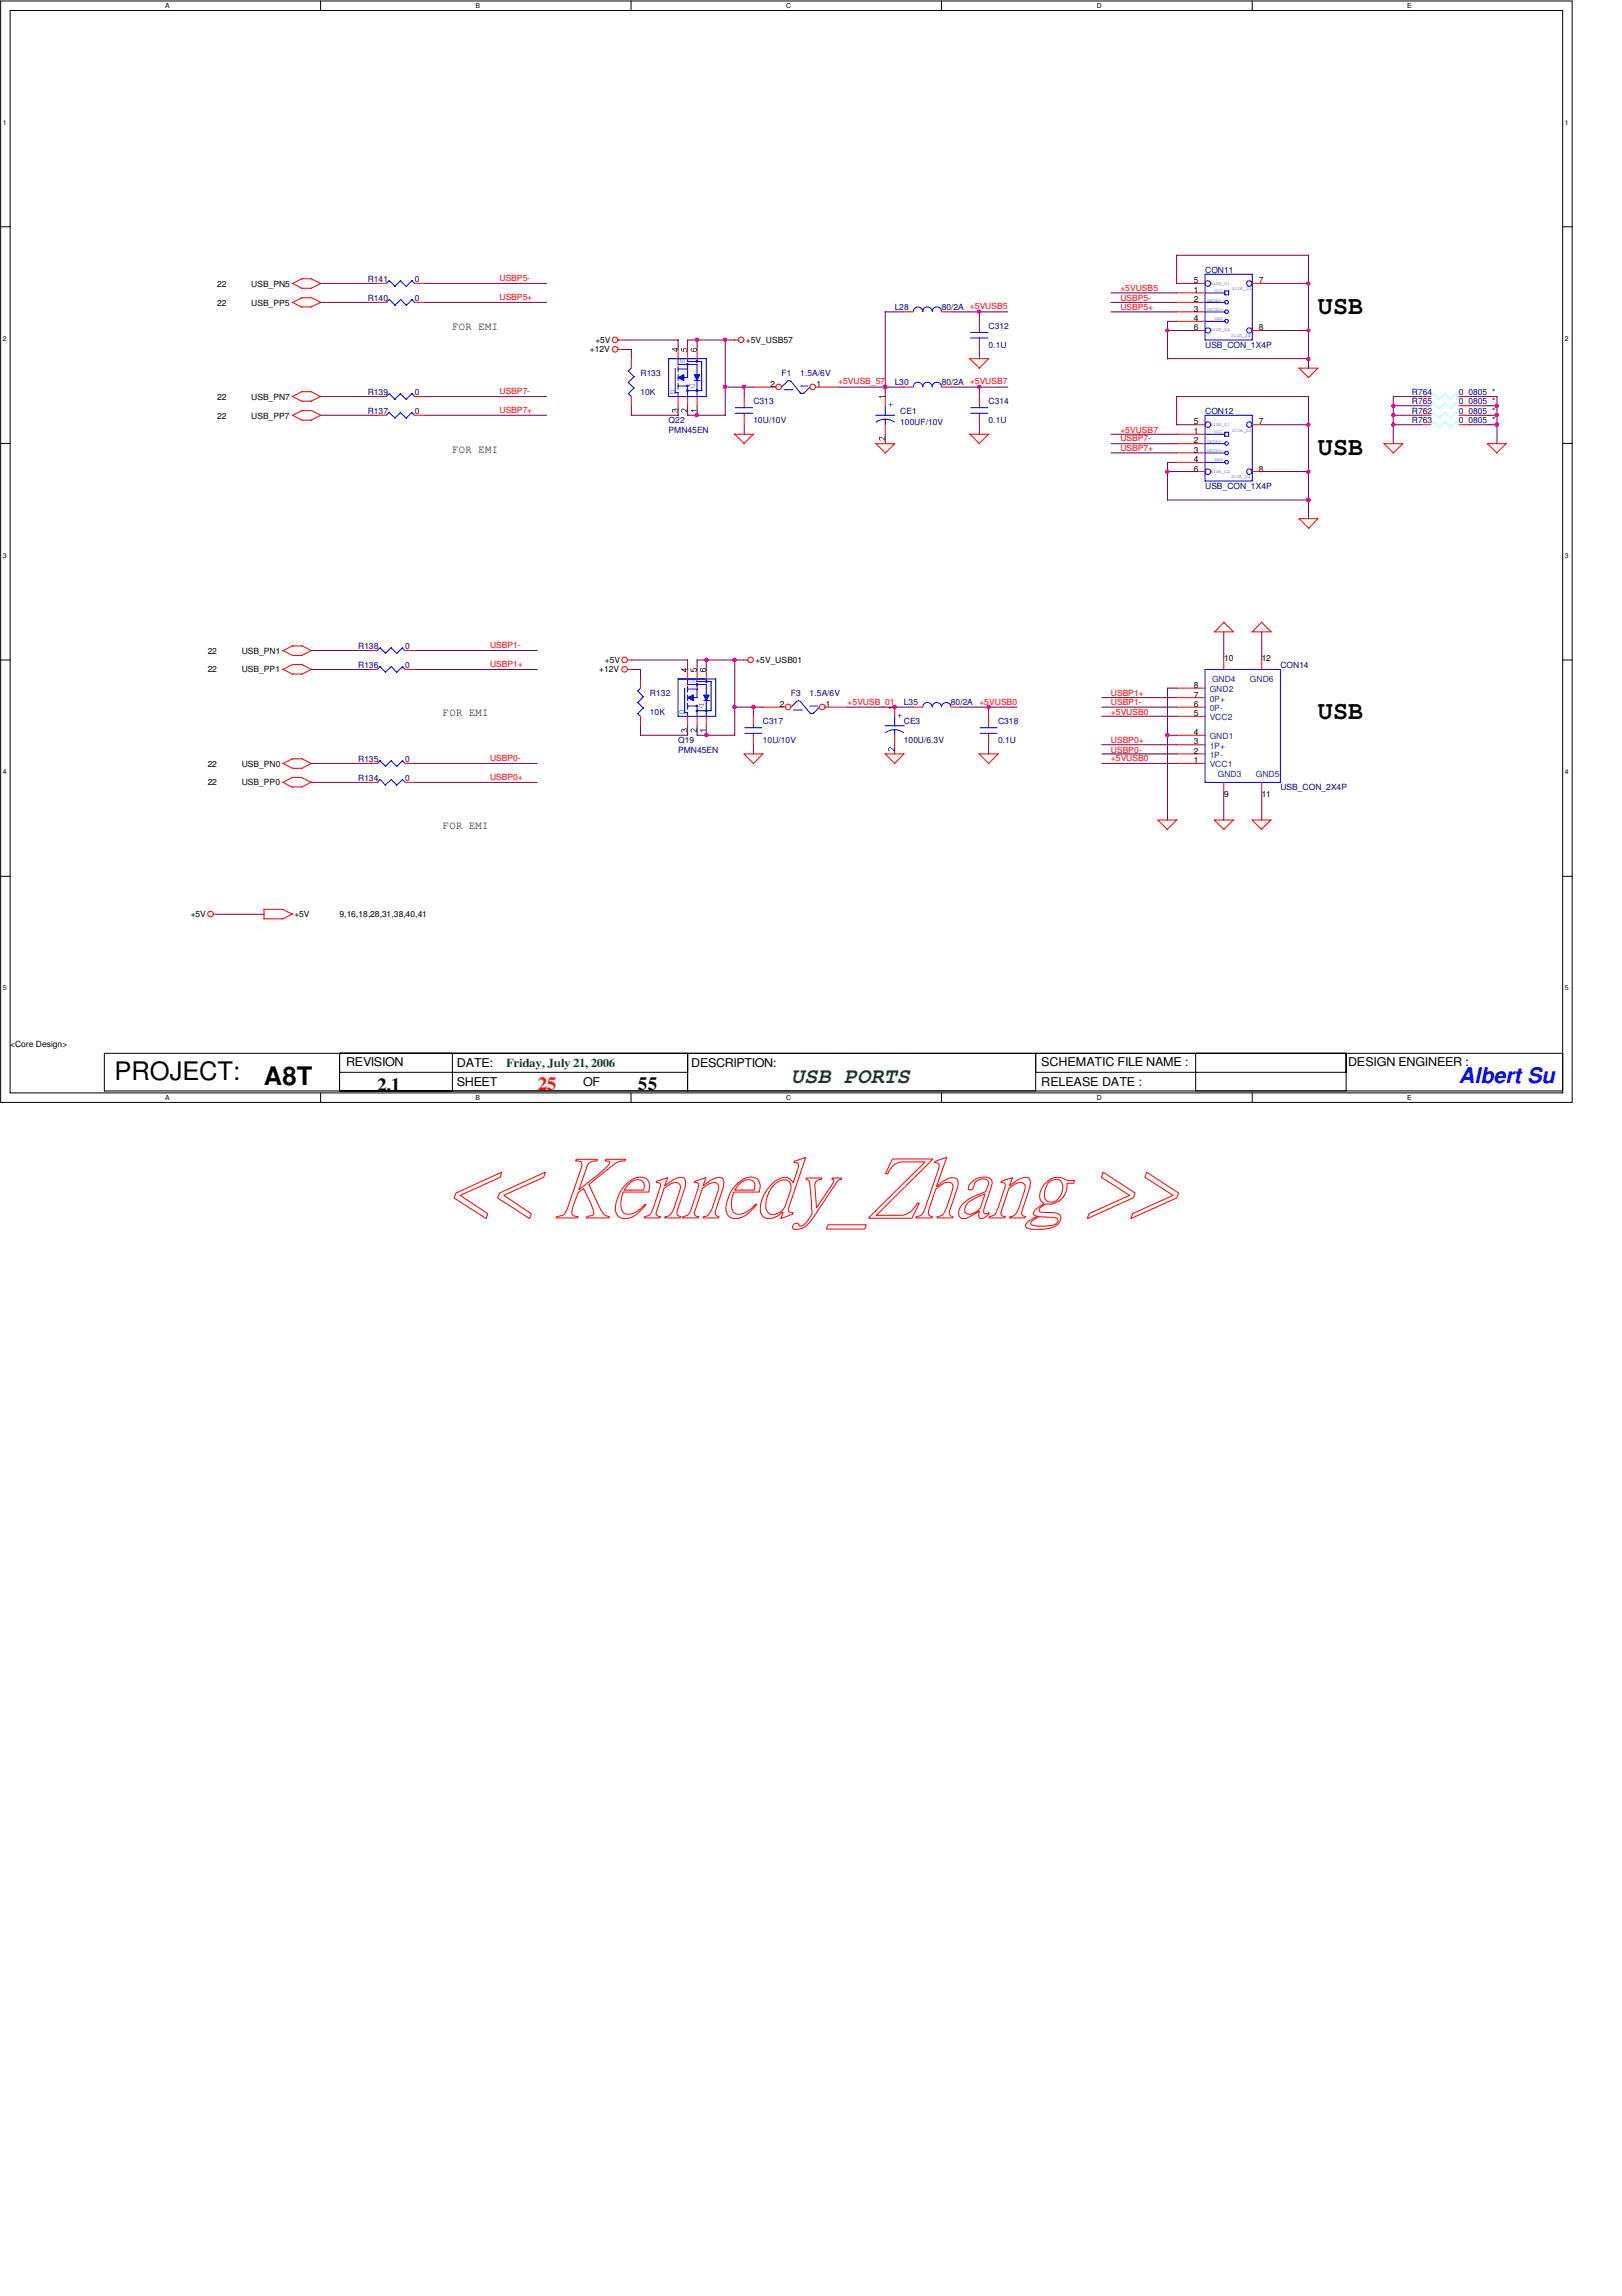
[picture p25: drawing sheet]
<svg xmlns="http://www.w3.org/2000/svg" width="210mm" height="297mm" viewBox="0 0 210 297" stroke-linecap="round" stroke-linejoin="round" font-family="sans-serif">
<defs><g id="words">
<g font-size="3.3">
<text x="170.6" y="40.6">USB</text>
<text x="170.6" y="58.9">USB</text>
<text x="170.6" y="93">USB</text>
<text x="14.8" y="139.7">PROJECT:</text>
<text x="34.2" y="140.3">A8T</text>
</g>
<text font-size="2.8" fill="#008000" x="102.4" y="140.1">USB PORTS</text>
<text font-size="2.8" fill="#00f" x="188.8" y="140.1">Albert Su</text>
<g font-size="2.4">
<text x="48.8" y="141.2">2.1</text>
<text x="82.5" y="141.1">55</text>
</g>
<text font-size="2.4" fill="#f00" x="69.6" y="141.1">25</text>
<g font-size="1.6">
<text x="44.8" y="138">REVISION</text>
<text x="134.7" y="138">SCHEMATIC FILE NAME :</text>
<text x="174.5" y="138">DESIGN ENGINEER :</text>
<text x="59.1" y="140.5">SHEET</text>
<text x="59.1" y="138">DATE:</text>
<text x="75.5" y="140.5">OF</text>
<text x="89.5" y="138">DESCRIPTION:</text>
<text x="134.7" y="140.5">RELEASE DATE :</text>
</g>
<text font-size="1.6" fill="#008000" x="65.5" y="138">Friday, July 21, 2006</text>
<g font-size="1.4">
<text x="58.5" y="42.7">FOR EMI</text>
<text x="58.5" y="58.5">FOR EMI</text>
<text x="57.3" y="92.6">FOR EMI</text>
<text x="57.3" y="107.3">FOR EMI</text>
</g>
<g font-size="1.1" fill="#000080">
<text x="156" y="35.3">CON11</text>
<text x="47.6" y="36.5">R141</text>
<text x="47.6" y="38.9">R140</text>
<text x="53.7" y="36.5">0</text>
<text x="53.7" y="38.9">0</text>
<text x="115.8" y="40.1">L28</text>
<text x="121.9" y="40.1">80/2A</text>
<text x="127.9" y="42.6">C312</text>
<text x="127.9" y="45">0.1U</text>
<text x="156" y="45">USB_CON_1X4P</text>
<text x="47.6" y="51.1">R139</text>
<text x="47.6" y="53.5">R137</text>
<text x="53.7" y="51.1">0</text>
<text x="53.7" y="53.5">0</text>
<text x="82.9" y="48.6">R133</text>
<text x="82.9" y="51.1">10K</text>
<text x="97.5" y="52.3">C313</text>
<text x="101.1" y="48.6">F1</text>
<text x="103.5" y="48.6">1.5A/6V</text>
<text x="115.8" y="49.9">L30</text>
<text x="116.5" y="53.5">CE1</text>
<text x="121.9" y="49.9">80/2A</text>
<text x="127.9" y="52.3">C314</text>
<text x="156" y="53.5">CON12</text>
<text x="182.7" y="53.5">R762</text>
<text x="182.7" y="51.1">R764</text>
<text x="182.7" y="52.3">R765</text>
<text x="188.8" y="53.5">0_0805_*</text>
<text x="188.8" y="51.1">0_0805_*</text>
<text x="188.8" y="52.3">0_0805_*</text>
<text x="86.5" y="54.7">Q22</text>
<text x="86.5" y="56">PMN45EN</text>
<text x="97.5" y="54.7">10U/10V</text>
<text x="116.5" y="55">100UF/10V</text>
<text x="127.9" y="54.7">0.1U</text>
<text x="182.7" y="54.7">R763</text>
<text x="188.8" y="54.7">0_0805_*</text>
<text x="156" y="63.2">USB_CON_1X4P</text>
<text x="46.4" y="83.9">R138</text>
<text x="52.5" y="83.9">0</text>
<text x="46.4" y="86.4">R136</text>
<text x="52.5" y="86.4">0</text>
<text x="165.7" y="86.4">CON14</text>
<text x="84.1" y="90">R132</text>
<text x="84.1" y="92.5">10K</text>
<text x="98.7" y="93.7">C317</text>
<text x="102.4" y="90">F3</text>
<text x="104.8" y="90">1.5A/6V</text>
<text x="117" y="91.3">L35</text>
<text x="117" y="93.7">CE3</text>
<text x="123.1" y="91.3">80/2A</text>
<text x="129.2" y="93.7">C318</text>
<text x="46.4" y="98.6">R135</text>
<text x="46.4" y="101">R134</text>
<text x="52.5" y="98.6">0</text>
<text x="52.5" y="101">0</text>
<text x="87.8" y="96.1">Q19</text>
<text x="87.8" y="97.4">PMN45EN</text>
<text x="98.7" y="96.1">10U/10V</text>
<text x="117" y="96.1">100U/6.3V</text>
<text x="129.2" y="96.1">0.1U</text>
<text x="165.7" y="102.2">USB_CON_2X4P</text>
</g>
<g font-size="1.1">
<text x="28.1" y="37.1">22</text>
<text x="28.1" y="39.5">22</text>
<text x="32.5" y="37.1">USB_PN5</text>
<text x="32.5" y="39.5">USB_PP5</text>
<text x="154.5" y="37.9">1</text>
<text x="154.5" y="39.1">2</text>
<text x="154.5" y="40.3">3</text>
<text x="154.5" y="41.5">4</text>
<text x="154.5" y="36.7">5</text>
<text x="162.9" y="36.7">7</text>
<text x="76.3" y="45.6">+12V</text>
<text x="77" y="44.4">+5V</text>
<text x="96.5" y="44.4">+5V_USB57</text>
<text x="154.5" y="42.8">6</text>
<text x="162.9" y="42.8">8</text>
<text x="28.1" y="51.7">22</text>
<text x="32.5" y="51.7">USB_PN7</text>
<text x="99.7" y="50">2</text>
<text x="105.7" y="50">1</text>
<text x="28.1" y="54.1">22</text>
<text x="32.5" y="54.1">USB_PP7</text>
<text x="154.5" y="56.1">1</text>
<text x="154.5" y="57.4">2</text>
<text x="154.5" y="58.6">3</text>
<text x="154.5" y="59.8">4</text>
<text x="154.5" y="54.9">5</text>
<text x="162.9" y="54.9">7</text>
<text x="154.5" y="61">6</text>
<text x="162.9" y="61">8</text>
<text x="26.9" y="84.6">22</text>
<text x="26.9" y="87">22</text>
<text x="31.3" y="84.6">USB_PN1</text>
<text x="31.3" y="87">USB_PP1</text>
<text x="77.6" y="87">+12V</text>
<text x="78.3" y="85.8">+5V</text>
<text x="97.7" y="85.8">+5V_USB01</text>
<text x="154.5" y="89">8</text>
<text x="158.4" y="85.5">10</text>
<text x="163.3" y="85.5">12</text>
<text x="100.9" y="91.4">2</text>
<text x="106.9" y="91.4">1</text>
<text x="154.5" y="95.1">4</text>
<text x="154.5" y="92.7">5</text>
<text x="154.5" y="91.4">6</text>
<text x="154.5" y="90.3">7</text>
<text x="26.9" y="101.6">22</text>
<text x="26.9" y="99.2">22</text>
<text x="31.3" y="101.6">USB_PP0</text>
<text x="31.3" y="99.2">USB_PN0</text>
<text x="154.5" y="98.8">1</text>
<text x="154.5" y="97.5">2</text>
<text x="154.5" y="96.3">3</text>
<text x="158.4" y="103.1">9</text>
<text x="163.3" y="103.1">11</text>
<text x="24.7" y="118.7">+5V</text>
<text x="38.1" y="118.7">+5V</text>
<text x="43.9" y="118.7">9,16,18,28,31,38,40,41</text>
<text x="1.3" y="135.5">&lt;Core Design&gt;</text>
</g>
<g font-size="1.1" fill="#f00">
<text x="64.6" y="36.4">USBP5-</text>
<text x="64.6" y="38.8">USBP5+</text>
<text x="125.5" y="40">+5VUSB5</text>
<text x="145" y="38.9">USBP5-</text>
<text x="145" y="40.1">USBP5+</text>
<text x="145" y="37.7">+5VUSB5</text>
<text x="64.6" y="51">USBP7-</text>
<text x="64.6" y="53.4">USBP7+</text>
<text x="108.5" y="49.7">+5VUSB_57</text>
<text x="125.5" y="49.7">+5VUSB7</text>
<text x="145" y="58.3">USBP7+</text>
<text x="145" y="56">+5VUSB7</text>
<text x="145" y="57.1">USBP7-</text>
<text x="63.4" y="83.8">USBP1-</text>
<text x="63.4" y="86.3">USBP1+</text>
<text x="109.7" y="91.1">+5VUSB_01</text>
<text x="126.7" y="91.3">+5VUSB0</text>
<text x="143.8" y="90">USBP1+</text>
<text x="143.8" y="91.3">USBP1-</text>
<text x="143.8" y="92.5">+5VUSB0</text>
<text x="63.4" y="98.5">USBP0-</text>
<text x="63.4" y="100.9">USBP0+</text>
<text x="143.8" y="96.1">USBP0+</text>
<text x="143.8" y="97.4">USBP0-</text>
<text x="143.8" y="98.5">+5VUSB0</text>
</g>
<g font-size="1.1" fill="#00f">
<text x="114.9" y="52.7">+</text>
<text x="116.1" y="92.8">+</text>
</g>
<g font-size="1.1" fill="#004080">
<text x="156.5" y="89.5">GND2</text>
<text x="156.8" y="88.2">GND4</text>
<text x="161.8" y="88.2">GND6</text>
<text x="156.5" y="95.6">GND1</text>
<text x="156.5" y="93.2">VCC2</text>
<text x="156.5" y="92">0P-</text>
<text x="156.5" y="90.8">0P+</text>
<text x="156.5" y="99.3">VCC1</text>
<text x="156.5" y="98">1P-</text>
<text x="156.5" y="96.9">1P+</text>
<text x="157.6" y="100.6">GND3</text>
<text x="162.5" y="100.6">GND5</text>
</g>
<g font-size=".9">
<text x="21.4" y="1">A</text>
<text x="61.6" y="1">B</text>
<text x="101.7" y="1">C</text>
<text x="141.9" y="1">D</text>
<text x="182.1" y="1">E</text>
<text x=".4" y="16.1">1</text>
<text x="202.5" y="16.1">1</text>
<text x=".4" y="44.1">2</text>
<text x="202.5" y="44.1">2</text>
<text x=".4" y="72.1">3</text>
<text x="202.5" y="72.1">3</text>
<text x=".4" y="100.1">4</text>
<text x="202.5" y="100.1">4</text>
<text x=".4" y="128.1">5</text>
<text x="202.5" y="128.1">5</text>
<text x="21.4" y="142.3">A</text>
<text x="61.6" y="142.3">B</text>
<text x="101.7" y="142.3">C</text>
<text x="141.9" y="142.3">D</text>
<text x="182.1" y="142.3">E</text>
</g>
<g font-size=".6" fill="#00f">
<text x="156.2" y="39">DATA0-</text>
<text x="156.2" y="40.2">DATA0+</text>
<text x="156.7" y="36.8">SIDE_G1</text>
<text x="157.2" y="37.8">VCC</text>
<text x="157.2" y="41.4">GND</text>
<text x="159.5" y="37.5">SIDE_G3</text>
<text x="156.7" y="42.9">SIDE_G2</text>
<text x="159.3" y="43.6">SIDE_G4</text>
<text x="156.2" y="57.3">DATA0-</text>
<text x="156.2" y="58.5">DATA0+</text>
<text x="156.7" y="55.1">SIDE_G1</text>
<text x="157.2" y="56">VCC</text>
<text x="157.2" y="59.7">GND</text>
<text x="159.5" y="55.8">SIDE_G3</text>
<text x="156.7" y="61.2">SIDE_G2</text>
<text x="159.3" y="61.9">SIDE_G4</text>
</g>
</g></defs>
<path d="M.1 .1h203.4v142.5h-203.4zM1.3 1.4h200.9v140h-200.9z" fill="none" stroke="#000" stroke-width=".13"/>
<g fill="#fff">
<path d="M21.4 .3h.6v.9h-.6z"/>
<path d="M21.4 141.5h.6v1h-.6z"/>
</g>
<path d="M41.5 .1v1.3M41.5 141.4v1.2" fill="none" stroke="#000" stroke-width=".13"/>
<g fill="#fff">
<path d="M61.6 .3h.5v.9h-.5z"/>
<path d="M61.6 141.5h.5v1h-.5z"/>
</g>
<path d="M81.7 .1v1.3M81.7 141.4v1.2" fill="none" stroke="#000" stroke-width=".13"/>
<g fill="#fff">
<path d="M101.7 .3h.7v.9h-.7z"/>
<path d="M101.7 141.5h.7v1h-.7z"/>
</g>
<path d="M121.8 .1v1.3M121.8 141.4v1.2" fill="none" stroke="#000" stroke-width=".13"/>
<g fill="#fff">
<path d="M141.9 .3h.7v.9h-.7z"/>
<path d="M141.9 141.5h.7v1h-.7z"/>
</g>
<path d="M162.1 .1v1.3M162.1 141.4v1.2" fill="none" stroke="#000" stroke-width=".13"/>
<g fill="#fff">
<path d="M182.1 .3h.6v.9h-.6z"/>
<path d="M182.1 141.5h.6v1h-.6z"/>
<path d="M.4 15.3h.5v1h-.5z"/>
<path d="M202.5 15.3h.5v1h-.5z"/>
<path d="M.4 43.3h.5v1h-.5z"/>
<path d="M202.5 43.3h.5v1h-.5z"/>
</g>
<path d="M.1 29.3h1.2M202.2 29.3h1.3" fill="none" stroke="#000" stroke-width=".13"/>
<g fill="#fff">
<path d="M.4 71.3h.5v1h-.5z"/>
<path d="M202.5 71.3h.5v1h-.5z"/>
</g>
<path d="M.1 57.4h1.2M202.2 57.4h1.3" fill="none" stroke="#000" stroke-width=".13"/>
<g fill="#fff">
<path d="M.4 99.4h.5v.9h-.5z"/>
<path d="M202.5 99.4h.5v.9h-.5z"/>
</g>
<path d="M.1 85.4h1.2M202.2 85.4h1.3" fill="none" stroke="#000" stroke-width=".13"/>
<g fill="#fff">
<path d="M.4 127.3h.5v1.1h-.5z"/>
<path d="M202.5 127.3h.5v1.1h-.5z"/>
</g>
<path d="M.1 113.4h1.2M202.2 113.4h1.3M13.5 136.3h188.7v4.8h-188.7zM43.9 136.3v4.8M43.9 138.7h45.1M58.5 136.3v4.8M89 136.3v4.8M134 138.7h40.2M134 136.3v4.8M154.7 136.3v4.8M174.2 136.3v4.8" fill="none" stroke="#000" stroke-width=".13"/>
<g fill="none" stroke="#f00" stroke-width=".13">
<path d="M80 45.2h.5M80 44h.5M81.7 46.4v1.2M81.7 51.3v1.2M95 44h.5M95 56.1l1.3 1.3M95.1 56.2h2.4M96.3 51.3v1.2M96.3 53.7v1.2M97.5 56.2l-1.2 1.2M97.5 50.1h2.9M105.5 50.1h3"/>
<path d="M113.3 57.4h2.5l-1.2 1.2M113.3 57.4l1.3 1.2M117 40.3h1.2M121.8 40.3h1.3M125.5 56.1l1.2 1.3M125.5 46.4l1.2 1.2M125.5 56.2h2.5M125.5 46.4h2.5M126.7 41.6v1.2M126.7 44v1.2M126.7 51.3v1.2M126.7 53.7v1.2"/>
<path d="M127.9 56.2l-1.2 1.2M127.9 46.4l-1.2 1.3M168.1 47.6h2.5l-1.3 1.3zM179.1 57.4l1.2 1.2M179.1 57.4h2.5M181.5 57.4l-1.2 1.2M183.9 53.7h1.3M183.9 54.9h1.3M188.8 53.7h1.2M188.8 54.9h1.2M192.4 57.4l1.3 1.2M192.5 57.4h2.4"/>
<path d="M194.9 57.4l-1.2 1.2M169.3 68.3l-1.2-1.2h2.5l-1.3 1.3M47.6 98.8h1.2M52.5 98.8h1.2M81.2 86.6h.5M81.2 85.4h.5M96.3 97.5l1.2 1.3M96.3 85.4h.5M96.3 97.5h2.5M98.7 97.5l-1.2 1.3M98.7 91.5h2.9M106.8 91.5h2.9"/>
<path d="M117 97.5l-1.3 1.3M117 97.5h-2.4l1.2 1.3M126.7 97.5l1.2 1.3M126.7 97.5h2.5M129.2 97.5l-1.3 1.3M157.1 81.7h2.5M158.4 80.5l1.2 1.2M158.4 80.5l-1.2 1.2M162 81.7h2.5M163.3 80.5l-1.2 1.2M163.3 80.5l1.2 1.2M27.6 118.3h.5"/>
<path d="M149.8 106.1l1.3 1.2M149.9 106.1h2.4M152.3 106.1l-1.3 1.2M157.1 106.1l1.3 1.2 1.2-1.2M157.2 106.1h2.4M162 106.1l1.3 1.2M162.1 106.1h2.4M164.5 106.1l-1.3 1.2"/>
<circle cx="79.6" cy="45.2" r=".37"/>
<circle cx="79.6" cy="44" r=".37"/>
<circle cx="95.9" cy="44" r=".36"/>
<circle cx="100.8" cy="50.1" r=".37"/>
<circle cx="105.2" cy="50.1" r=".37"/>
<circle cx="80.8" cy="86.6" r=".37"/>
<circle cx="80.8" cy="85.4" r=".37"/>
<circle cx="97.1" cy="85.4" r=".36"/>
<circle cx="102" cy="91.5" r=".37"/>
<circle cx="106.4" cy="91.5" r=".37"/>
<circle cx="27.2" cy="118.3" r=".36"/>
</g>
<g fill="none" stroke="#00f" stroke-width=".13">
<path d="M81.3 50.9l.4 .4M81.3 49.4l.7 .8M81.3 48l.7 .7M81.7 47.6l-.4 .4M82.1 50.2l-.8 .7M82.1 48.7l-.8 .7M95.2 52.7h2.2M95.2 53.5h2.2M96.3 52.5v.2M96.3 53.5v.2M101.5 50.4h1.1M102.3 49.3h-.3l-.9 .8"/>
<path d="M102.4 49.3l1.2 1.5M103.5 50.8l.3 .1 .3-.1M103.5 50h1.1M104.8 50.1l-.7 .7M118.2 40.3a.61 .61 0 0 1 .6-.6 .61 .61 0 0 1 .6 .6 .61 .61 0 0 1 .6-.6 .61 .61 0 0 1 .6 .6 .59 .59 0 0 1 .6-.6 .59 .59 0 0 1 .6 .6M125.6 52.7h2.2M125.6 53.5h2.2M125.6 43h2.2M125.6 43.7h2.2M126.7 42.8v.2M126.7 43.7v.3M126.7 52.5v.2"/>
<path d="M126.7 53.5v.2M49.2 98.4l-.4 .4M49.2 98.4l.7 .7M50.6 98.4l-.7 .7M52.1 98.4l.4 .4M52.1 98.4l-.7 .7-.8-.7M102.7 91.9h1.1M103.1 90.8l-.7 .7M103.1 90.8a.24 .24 0 0 1 .4 0M103.6 90.8l1.2 1.4M104.8 92.2a.32 .32 0 0 0 .5 0M104.8 91.4h1"/>
<path d="M106 91.5l-.7 .7"/>
</g>
<path d="M185.5 53.3l-.3 .4M187 54.6l.7 .7 .8-.7 .3 .3M187 53.3l-.7 .8-.8-.7M187 54.6l-.7 .7-.8-.7-.3 .3M188.5 53.3l-.8 .8-.7-.7M188.5 53.4l.3 .4" fill="none" stroke="#80ffff" stroke-width=".13"/>
<path d="M89.2 87.9l.2 .1a.17 .17 0 0 0-.1 .2 .17 .17 0 0 0 .2 .1v-.1a.19 .19 0 0 1 .3-.2 .19 .19 0 0 1 0 .3h-.1a.15 .15 0 0 0 .2-.2 .15 .15 0 0 0-.3 0 .18 .18 0 0 1-.1 .2 .18 .18 0 0 1-.2 0l-.1-.2 .1-.1z" fill="#00f"/>
<path d="M89 88.8v.7M89 90.3h1.2M90.2 88.6h1.2M90.2 91.4v1.3" fill="none" stroke="#00f" stroke-width=".13"/>
<path d="M89 90.3l.7-.4v.7z" fill="#00f"/>
<path d="M89 90.3l.7-.4v.7zM91.1 90.6h.7" fill="none" stroke="#00f" stroke-width=".13"/>
<path d="M90.5 91v.3a.33 .33 0 0 0 .3 .2 .33 .33 0 0 0 .3-.2v-.3v.1h-.6zM90.5 91.1h.6v.3l-.2 .1a.25 .25 0 0 1-.4-.2z" fill="#00f"/>
<path d="M87.8 87.8h3.6M88.6 89v3.2M89 89.9v.7M89 91v.7M89 91.4h1.2M90.2 88.5v.7M91.4 88.5v3.4" fill="none" stroke="#00f" stroke-width=".13"/>
<path d="M88 91.9h.1a.29 .29 0 0 1 .4 .1 .29 .29 0 0 1 0 .3h-.2h.1a.21 .21 0 0 0 .1-.3 .21 .21 0 0 0-.3-.1 .24 .24 0 0 0-.2 .2 .24 .24 0 0 0 0 .2h.1l.1-.1v.3l-.1-.1a.25 .25 0 0 1-.2-.4z" fill="#00f"/>
<path d="M89.7 89.9v.7M90.2 91.9h1.2" fill="none" stroke="#00f" stroke-width=".13"/>
<path d="M91.1 89.9h.7l-.4 .7z" fill="#00f"/>
<path d="M89 89.2h1.2v1.1M91.1 89.9h.7l-.4 .7z" fill="none" stroke="#00f" stroke-width=".13"/>
<path d="M90.1 91.9h.2v.1h-.2z" fill-rule="evenodd" fill="#00f"/>
<path d="M90.1 91.9h.2v.1h-.2z" fill="none" stroke="#00f" stroke-width=".13"/>
<path d="M90.1 88.5h.2v.1h-.2z" fill-rule="evenodd" fill="#00f"/>
<path d="M87.8 87.8h4.8v4.9h-4.8zM88.9 88.6h1.3M89 87.8v.8M90.1 88.5h.2v.1h-.2z" fill="none" stroke="#00f" stroke-width=".13"/>
<path d="M90.1 91.3h.2v.1h-.2z" fill-rule="evenodd" fill="#00f"/>
<path d="M88.6 92.2h.4v.5M90.1 91.3h.2v.1h-.2zM90.2 88.2h1.8v3.7h-.6v.8M90.2 87.8v.4M91.4 87.8v.4" fill="none" stroke="#00f" stroke-width=".13"/>
<path d="M91.3 88.1l.2 .1-.1 .1z" fill-rule="evenodd" fill="#00f"/>
<path d="M91.3 88.1l.2 .1-.1 .1z" fill="none" stroke="#00f" stroke-width=".13"/>
<path d="M91.3 91.9h.2v.1h-.2z" fill-rule="evenodd" fill="#00f"/>
<g fill="none" stroke="#00f" stroke-width=".13">
<path d="M50 39.1l.4-.4 .7 .8M50.4 36.3l-.4 .4M50.4 36.3l.7 .8M51.8 36.3l.8 .8M51.8 38.7l.8 .8 .7-.8M51.9 36.3l-.8 .7M51.9 38.7l-.8 .8M53.3 36.3l.4 .4M53.3 38.7l.4 .5M53.3 36.3l-.7 .7M156 37.9h2.5M156 39.1h2.5"/>
<path d="M156 35.5h6.1v8.5h-6.1zM158.5 37.6h.5v.5h-.5zM158.5 39l.2-.1h.2v.4h-.3zM50.4 50.9l-.4 .4M50.4 50.9l.7 .8M50.4 53.3l-.4 .4M50.4 53.4l.7 .7M51.8 50.9l.8 .8M51.9 50.9l-.8 .7M51.9 53.3l-.8 .8M53.3 50.9l.4 .4M53.3 53.4l.4 .4"/>
<path d="M53.3 50.9l-.7 .7M53.3 53.3l-.7 .8-.8-.7M113.3 53.7h2.5M114.6 54.2a1.98 1.98 0 0 1 1.1 .4M114.6 54.2a1.98 1.98 0 0 0-1.2 .4M114.6 52.5v1.3M114.6 54.2v.7M118.2 50a.61 .61 0 0 1 .6-.6 .61 .61 0 0 1 .6 .6 .61 .61 0 0 1 .6-.6 .61 .61 0 0 1 .6 .6 .59 .59 0 0 1 .6-.6 .59 .59 0 0 1 .6 .6M156 40.3h2.5M156 41.6h2.5M158.5 40.2l.2-.1 .2 .1v.3h-.3zM158.6 41.4h.3v.3h-.3l-.1-.2z"/>
<path d="M48.8 86.6l.4-.4 .7 .8M49.2 83.8l-.4 .4M49.2 83.8l.7 .7M49.9 87l.7-.8 .8 .8M50.6 83.8l-.7 .7M52.1 83.8l.4 .4M52.1 86.2l.4 .4M52.1 83.8l-.7 .7-.8-.7M52.1 86.2l-.7 .8M82.5 92.3l.4 .4M82.5 90.8l.7 .8M82.5 89.4l.7 .7"/>
<path d="M82.9 89l-.4 .4M83.3 91.6l-.8 .7M83.3 90.1l-.8 .8M91.3 91.9h.2v.1h-.2zM96.4 94.1h2.2M96.4 94.9h2.2M97.5 93.9v.2M97.5 94.9v.2M114.6 93.9h2.4M114.6 94.8a1.97 1.97 0 0 1 2.3 0M115.8 92.7v1.2M115.8 94.4v.7"/>
<path d="M119.4 91.4a.62 .62 0 0 1 .6-.5 .62 .62 0 0 1 .6 .5 .59 .59 0 0 1 .6-.5 .59 .59 0 0 1 .6 .5 .62 .62 0 0 1 .6-.5 .62 .62 0 0 1 .7 .5M156 86.6h9.7v14.6h-9.7zM48.8 101.2l.4-.4 .7 .8M49.9 101.6l.7-.8 .8 .8M52.1 100.8l.4 .4M52.1 100.8l-.7 .8"/>
<circle cx="156.3" cy="36.7" r=".37"/>
<circle cx="161.7" cy="36.7" r=".35"/>
<circle cx="156.3" cy="42.8" r=".36"/>
<circle cx="161.7" cy="42.8" r=".34"/>
</g>
<g fill="none" stroke="#f00" stroke-width=".13">
<path d="M48.8 36.7h1.2M48.8 39.1h1.2M53.7 36.7h1.2M53.7 39.1h1.2M152.3 37.9h3.7M152.3 39.1h3.7M154.7 36.7h1.3M162.1 36.7h1.2M48.8 51.3h1.2M48.8 53.7h1.2M53.7 51.3h1.2M53.7 53.7h1.2"/>
<path d="M114.6 51.3v1.2M114.6 54.9v1.3M117 50.1h1.2M121.8 50.1h1.3M152.3 40.3h3.7M152.3 41.6h3.7M154.7 42.8h1.3M162.1 42.8h1.2M183.9 51.3h1.3M188.8 51.3h1.2M47.6 84.2h1.2M47.6 86.6h1.2"/>
<path d="M52.5 84.2h1.2M52.5 86.6h1.2M82.9 87.8v1.2M82.9 92.7v1.2M89 86.6v1.2M89 92.7v1.2M90.2 86.6v1.2M90.2 92.7v1.2M91.4 86.6v1.2M91.4 92.7v1.2M97.5 92.7v1.2M97.5 95.1v1.3"/>
<path d="M115.8 91.5v1.2M115.8 95.1v1.3M118.2 91.5h1.2M123.1 91.5h1.2M152.3 91.5h3.7M152.3 98.8h3.7M152.3 97.5h3.7M152.3 96.4h3.7M152.3 95.1h3.7M152.3 92.7h3.7M152.3 90.3h3.7M152.3 89h3.7"/>
<path d="M158.4 85.4v1.2M163.3 85.4v1.2M47.6 101.2h1.2M52.5 101.2h1.2M158.4 101.2v1.2M163.3 101.2v1.2"/>
</g>
<g fill="#000">
<path d="M113.7 51.3h.9v.1h-.7l.1 .1h-.1zM113.8 56.6a.68 .68 0 0 1 .7 .3v-.4h.1v.5l-.2-.1a.39 .39 0 0 0-.6-.2v.2l.2 .1-.2-.2zM88.2 94.4l.1-.1 .2 .1a.22 .22 0 0 1 .3-.2 .22 .22 0 0 1 .1 .3v.2h-.2a.17 .17 0 0 0 .2-.2 .17 .17 0 0 0-.2-.2l-.1 .1v.2h-.1l-.1-.2a.14 .14 0 0 0-.2 .1 .14 .14 0 0 0 .1 .2l-.1-.1zM89.5 94.3a.48 .48 0 0 1 .6 .4v-.5h.1v.5l-.4-.2a.18 .18 0 0 0-.3-.1 .18 .18 0 0 0 .1 .3h-.1l-.1-.1zM89.4 86.5h.1v.3h.2a.27 .27 0 0 1 .1-.3 .27 .27 0 0 1 .3 .1 .27 .27 0 0 1-.1 .4v-.1a.18 .18 0 0 0 .1-.3 .18 .18 0 0 0-.3-.1l-.1 .2 .1 .3-.4-.1zM90.6 94.4h.8v.1h-.6l.1 .2h-.1zM114.9 91.5h.8v.1h-.6l.1 .1h-.1zM115 96.7a.59 .59 0 0 1 .7 .4v-.4v.5l-.1-.1a.34 .34 0 0 0-.6-.2l.1 .3-.2-.2z"/>
<path d="M88.1 86.5v.1l.6 .4h.1v-.4h.1l-.1-.2-.1 .1zM88.3 86.6h.4v.2z"/>
<path d="M90.6 86.5v.1a.27 .27 0 0 0 .2 .3 .41 .41 0 0 0 .6-.2 .26 .26 0 0 0-.4-.3 .26 .26 0 0 0 0 .5l-.1-.1a.16 .16 0 0 1-.2-.1 .16 .16 0 0 1 .1-.2v-.1zM91 86.7a.16 .16 0 0 1 .3 0 .16 .16 0 0 1-.3 0z"/>
</g>
<path d="M185.5 50.9l-.3 .4M185.5 50.9l.8 .8M187 50.9l.7 .8M187 50.9l-.7 .7M188.5 50.9l-.8 .7M188.5 50.9l.3 .4" fill="none" stroke="#80ffff" stroke-width=".13"/>
<path d="M88 46.5h.2a.18 .18 0 0 0-.1 .2 .18 .18 0 0 0 .2 .2v-.3a.17 .17 0 0 1 .3 0 .17 .17 0 0 1 0 .3h-.1a.16 .16 0 0 0 .1-.3 .15 .15 0 0 0-.2 0 .21 .21 0 0 1-.1 .3 .21 .21 0 0 1-.3-.1 .21 .21 0 0 1 .1-.3z" fill="#00f"/>
<path d="M87.8 47.4v.7M87.8 48.9h1.2M88.9 47.2h1.3M89 50v1.3" fill="none" stroke="#00f" stroke-width=".13"/>
<path d="M87.8 48.9l.7-.4v.7z" fill="#00f"/>
<path d="M87.8 48.9l.7-.4v.7zM89.8 49.2h.8" fill="none" stroke="#00f" stroke-width=".13"/>
<path d="M89.3 49.6l-.1 .3a.34 .34 0 0 0 .4 .2 .34 .34 0 0 0 .3-.2v-.3l-.1 .1h-.5zM89.3 49.7h.5v.3l-.2 .1a.25 .25 0 0 1-.3-.2z" fill="#00f"/>
<path d="M86.5 46.4h3.7M87.4 47.6v3.2M87.8 48.5v.7M87.8 49.6v.7M87.8 50h1.2M89 47.1v.7M90.2 47.1v3.4" fill="none" stroke="#00f" stroke-width=".13"/>
<path d="M86.8 50.5h.1a.27 .27 0 0 1 .3 0 .27 .27 0 0 1 0 .4h.1h-.1a.25 .25 0 0 0 0-.3 .25 .25 0 0 0-.3-.1l-.2 .2v.2h.3v-.2v.3l-.3-.1v-.3z" fill="#00f"/>
<path d="M88.5 48.5v.7M89 50.5h1.2" fill="none" stroke="#00f" stroke-width=".13"/>
<path d="M89.8 48.5h.8l-.4 .7z" fill="#00f"/>
<path d="M87.8 47.8h1.2v1.1M89.8 48.5h.8l-.4 .7z" fill="none" stroke="#00f" stroke-width=".13"/>
<path d="M88.9 50.5h.1v.1h-.1z" fill-rule="evenodd" fill="#00f"/>
<path d="M88.9 50.5h.1v.1h-.1z" fill="none" stroke="#00f" stroke-width=".13"/>
<path d="M88.9 47.1h.1v.1h-.1z" fill-rule="evenodd" fill="#00f"/>
<path d="M86.5 46.4h4.9v4.9h-4.9zM87.8 46.4v.8h1.2M88.9 47.1h.1v.1h-.1z" fill="none" stroke="#00f" stroke-width=".13"/>
<path d="M88.9 49.9h.1v.1h-.1z" fill-rule="evenodd" fill="#00f"/>
<path d="M87.4 50.8h.4v.5M88.9 49.9h.1v.1h-.1zM88.9 46.8h1.9M89 46.4v.4M90.2 46.4v.4M90.8 46.7v3.8M90.8 50.5h-.6v.8" fill="none" stroke="#00f" stroke-width=".13"/>
<path d="M90.1 46.7h.2v.1h-.2z" fill-rule="evenodd" fill="#00f"/>
<path d="M90.1 46.7h.2v.1h-.2z" fill="none" stroke="#00f" stroke-width=".13"/>
<path d="M90.1 50.5h.2v.1h-.2z" fill-rule="evenodd" fill="#00f"/>
<g fill="none" stroke="#00f" stroke-width=".13">
<path d="M90.1 50.5h.2v.1h-.2zM156 56.2h2.5M156 57.4h2.5M156 58.6h2.5M156 59.8h2.5M156 53.7h6.1v8.5h-6.1zM158.5 55.9h.5v.5h-.5zM158.6 57.2h.3v.3l-.3 .1-.1-.2zM158.6 58.4h.3v.4h-.3l-.1-.2zM158.6 59.6h.3v.3l-.3 .1-.1-.2zM126.8 94.1h2.2M126.8 94.9h2.2"/>
<path d="M127.9 93.9v.2M127.9 94.9v.2"/>
<circle cx="156.3" cy="54.9" r=".37"/>
<circle cx="161.7" cy="54.9" r=".35"/>
<circle cx="156.3" cy="61" r=".37"/>
<circle cx="161.7" cy="61" r=".35"/>
</g>
<g fill="none" stroke="#f00" stroke-width=".13">
<path d="M37.8 36.7l1.3 .6h1.2M37.8 39.1l1.3 .7M39 36.1h1.3l1.2 .6M39 38.5h1.3M39.1 36.1l-1.3 .6M39.1 39.7h1.2M39.1 38.5l-1.3 .7M40.3 38.5l1.2 .6M41.5 36.7l-1.2 .6M41.5 39.1l-1.2 .6M37.8 53.7l1.3 .7h1.2M37.8 51.3l1.3 .6h1.2"/>
<path d="M39 53.1h1.3M39 50.7h1.3l1.2 .6M39.1 53.1l-1.3 .7M39.1 50.7l-1.3 .6M40.3 53.1l1.2 .6M41.5 53.7l-1.2 .7M41.5 51.3l-1.2 .6M87.8 45.2v1.2M87.8 51.3v1.2M89 45.2v1.2M89 51.3v1.2M90.2 45.2v1.2"/>
<path d="M90.2 51.3v1.2M152.3 56.2h3.7M152.3 57.4h3.7M152.3 58.6h3.7M152.3 59.8h3.7M154.7 54.9h1.3M162.1 54.9h1.2M183.9 52.5h1.3M188.8 52.5h1.2M154.7 61h1.3M162.1 61h1.2M36.6 86.6l1.2 .6"/>
<path d="M36.6 84.2l1.2 .6h1.3l1.2-.6M36.6 86.6l1.2-.6h1.3l1.2 .6M36.6 98.8l1.2 .6h1.3l1.2-.6M37.8 83.6h1.3M37.8 87.2h1.3M37.8 98.2h1.3M37.8 83.6l-1.2 .6M37.8 98.2l-1.2 .6M39 83.5l1.3 .7M39 98.1l1.3 .7M40.3 86.6l-1.3 .6M127.9 92.7v1.2"/>
<path d="M127.9 95.1v1.3M36.6 117.6l1.2 .7M36.6 101.2l1.2 .7M36.6 117.6h-2.4v1.3h2.4l1.2-.7M37.8 100.6h1.3M37.8 100.6l-1.2 .6M39 100.6l1.3 .6M40.3 101.2l-1.2 .6h-1.3"/>
</g>
<g fill="#000">
<path d="M87 52.9l.3 .1a.25 .25 0 0 1 .5 0 .25 .25 0 0 1-.3 .4v-.1a.17 .17 0 0 0 .2-.2 .17 .17 0 0 0-.3-.1v.2l-.1-.1a.15 .15 0 0 0-.3 0 .14 .14 0 0 0 .2 .2v.1a.27 .27 0 0 1-.2-.5zM88.2 52.9a.59 .59 0 0 1 .7 .4v-.4v.5l-.1-.1a.4 .4 0 0 0-.6-.3l.1 .4-.2-.3zM88.1 45h.1v.4h.2a.28 .28 0 0 1 .1-.4 .28 .28 0 0 1 .4 .1 .28 .28 0 0 1-.1 .4h-.1v-.1a.17 .17 0 0 0 .2-.2 .17 .17 0 0 0-.2-.1 .24 .24 0 0 0-.2 .2 .24 .24 0 0 0 .1 .2l-.5-.1zM89.4 53h.8v.1h-.7l.2 .1-.1 .1z"/>
<path d="M87 45.1v.1l.5 .3h.1v-.3h.2l-.2-.2-.1 .1zM87.1 45.2h.4v.2z"/>
<path d="M89.5 45.1l-.1 .1a.4 .4 0 0 0 .3 .3 .4 .4 0 0 0 .5-.2 .25 .25 0 0 0-.4-.3 .24 .24 0 0 0 0 .4 .22 .22 0 0 1-.3 0 .22 .22 0 0 1 0-.3l.1-.1zM89.8 45.3a.19 .19 0 0 1 .3 0 .19 .19 0 0 1-.3 0z"/>
</g>
<path d="M185.5 52.1l-.3 .4M187 52.1l-.7 .8-.8-.7M188.5 52.1l-.8 .8-.7-.7M188.5 52.2l.3 .3" fill="none" stroke="#80ffff" stroke-width=".13"/>
<g fill="none" stroke="#800040" stroke-width=".13">
<path d="M41.5 39.1h7.3M41.5 36.7h7.3M54.9 39.1h15.8M54.9 36.7h15.8M143.8 39.1h8.5M143.8 37.9h8.5M152.3 36.7h2.5M163.3 36.7h6.1M169.3 33v14.7M169.4 33h-17.1v3.7M41.5 51.3h7.3M41.5 53.7h7.3"/>
<path d="M54.9 51.3h15.8M54.9 53.7h15.8M80.5 45.2h1.2v1.2M80.5 44h7.3M81.7 53.7h6.1M81.7 52.5v1.3M87.8 44v1.2M87.8 52.5v1.3M89 53.7h4.9M89 52.5v1.3M90.2 44v1.2M90.2 52.5v1.3"/>
<path d="M93.9 50.1h3.6M93.9 44v9.8M95.1 44h-6.1v1.2M96.3 50.1v1.2M96.3 54.9v1.3M108.5 50.1h8.5M114.6 56.2v1.2M117 40.3h-2.4v11M123.1 50.1h7.3M123.1 40.3h7.3M126.7 40.3v1.3M126.7 45.2v1.2"/>
<path d="M126.7 50.1v1.2M126.7 54.9v1.3M143.8 40.3h8.5M143.8 58.6h8.5M143.8 56.2h8.5M143.8 57.4h8.5M151.1 42.8h3.7M151.1 46.4h18.3M152.3 41.6h-1.2v4.8M152.3 59.8h-1.2v4.9h18.3M163.3 54.9h6.1M163.3 42.8h6.1"/>
<path d="M169.3 51.3v15.8M169.4 51.3h-17.1v3.6h2.5M180.3 53.7h3.7M180.3 54.9h3.7M180.3 52.5h3.7M184 51.3h-3.7v6.1M190 51.3h3.7v6.1M190 53.7h3.7M190 54.9h3.7M190 52.5h3.7M151.1 61h3.7M163.3 61h6.1"/>
<path d="M40.3 98.8h7.3M40.3 86.6h7.3M40.3 84.2h7.3M53.7 98.8h15.8M53.7 86.6h15.8M53.7 84.2h15.8M81.7 86.6h1.2v1.2M81.7 85.4h7.3v1.2M82.9 93.9v1.2h6.1v-1.2M91.4 85.4v1.2M91.4 93.9v1.2M95.1 91.5h3.7"/>
<path d="M95.1 85.4v9.7h-4.9v-1.2M96.3 85.4h-6.1v1.2M97.5 91.5v1.2M97.5 96.4v1.2M109.7 91.5h8.5M115.8 96.4v1.2M124.3 91.5h7.3M127.9 91.5v1.2M127.9 96.4v1.2M142.6 98.8h9.7M142.6 90.3h9.7M142.6 91.5h9.7"/>
<path d="M142.6 96.4h9.7M142.6 97.5h9.7M142.6 92.7h9.7M151.1 95.1h1.2M152.3 89h-1.2v17.1M158.4 81.7v3.7M163.3 81.7v3.7M28.1 118.3h6.1M40.3 101.2h7.3M53.7 101.2h15.8M158.4 102.4v3.7M163.3 102.4v3.7"/>
</g>
<path d="M126.6 49.9h.3l.1 .1-.1 .2-.2 .1-.1-.1z" fill-rule="evenodd" fill="#f0f"/>
<path d="M126.6 49.9h.3l.1 .1-.1 .2-.2 .1-.1-.1z" fill="none" stroke="#f0f" stroke-width=".13"/>
<path d="M126.6 40.2l.1-.1 .2 .1v.3h-.3z" fill-rule="evenodd" fill="#f0f"/>
<path d="M126.6 40.2l.1-.1 .2 .1v.3h-.3z" fill="none" stroke="#f0f" stroke-width=".13"/>
<path d="M127.8 91.3l.1-.1 .2 .1v.3h-.3z" fill-rule="evenodd" fill="#f0f"/>
<path d="M127.8 91.3l.1-.1 .2 .1v.3h-.3z" fill="none" stroke="#f0f" stroke-width=".13"/>
<path d="M114.4 49.9h.3v.3l-.3 .1-.1-.3z" fill-rule="evenodd" fill="#f0f"/>
<path d="M114.4 49.9h.3v.3l-.3 .1-.1-.3z" fill="none" stroke="#f0f" stroke-width=".13"/>
<path d="M114.4 49.9h.3v.3l-.3 .1-.1-.3z" fill-rule="evenodd" fill="#f0f"/>
<path d="M114.4 49.9h.3v.3l-.3 .1-.1-.3z" fill="none" stroke="#f0f" stroke-width=".13"/>
<path d="M115.6 91.3l.2-.1 .1 .1v.3h-.3z" fill-rule="evenodd" fill="#f0f"/>
<path d="M115.6 91.3l.2-.1 .1 .1v.3h-.3z" fill="none" stroke="#f0f" stroke-width=".13"/>
<path d="M115.6 91.3l.2-.1 .1 .1v.3h-.3z" fill-rule="evenodd" fill="#f0f"/>
<path d="M115.6 91.3l.2-.1 .1 .1v.3h-.3z" fill="none" stroke="#f0f" stroke-width=".13"/>
<path d="M169.1 36.5h.4v.3l-.3 .1-.1-.2z" fill-rule="evenodd" fill="#f0f"/>
<path d="M169.1 36.5h.4v.3l-.3 .1-.1-.2z" fill="none" stroke="#f0f" stroke-width=".13"/>
<path d="M97.3 91.3l.2-.1 .2 .1v.3h-.4z" fill-rule="evenodd" fill="#f0f"/>
<path d="M97.3 91.3l.2-.1 .2 .1v.3h-.4z" fill="none" stroke="#f0f" stroke-width=".13"/>
<path d="M96.1 49.9h.3l.1 .1-.1 .2-.1 .1-.2-.1z" fill-rule="evenodd" fill="#f0f"/>
<path d="M96.1 49.9h.3l.1 .1-.1 .2-.1 .1-.2-.1z" fill="none" stroke="#f0f" stroke-width=".13"/>
<path d="M169.1 54.8l.2-.1 .2 .1v.3h-.4z" fill-rule="evenodd" fill="#f0f"/>
<path d="M169.1 54.8l.2-.1 .2 .1v.3h-.4z" fill="none" stroke="#f0f" stroke-width=".13"/>
<path d="M193.5 53.5h.2l.2 .1-.1 .3h-.3z" fill-rule="evenodd" fill="#f0f"/>
<path d="M193.5 53.5h.2l.2 .1-.1 .3h-.3z" fill="none" stroke="#f0f" stroke-width=".13"/>
<path d="M180.1 52.3h.4l.1 .2-.1 .2h-.2h-.2z" fill-rule="evenodd" fill="#f0f"/>
<path d="M180.1 52.3h.4l.1 .2-.1 .2h-.2h-.2z" fill="none" stroke="#f0f" stroke-width=".13"/>
<path d="M180.1 54.8l.2-.1 .2 .1v.3h-.4z" fill-rule="evenodd" fill="#f0f"/>
<path d="M180.1 54.8l.2-.1 .2 .1v.3h-.4z" fill="none" stroke="#f0f" stroke-width=".13"/>
<path d="M180.1 53.5h.2l.2 .1v.3h-.4z" fill-rule="evenodd" fill="#f0f"/>
<path d="M180.1 53.5h.2l.2 .1v.3h-.4z" fill="none" stroke="#f0f" stroke-width=".13"/>
<path d="M93.7 43.8h.3v.3l-.3 .1-.1-.3z" fill-rule="evenodd" fill="#f0f"/>
<path d="M93.7 43.8h.3v.3l-.3 .1-.1-.3z" fill="none" stroke="#f0f" stroke-width=".13"/>
<path d="M93.7 49.9h.3v.3l-.3 .1-.1-.3z" fill-rule="evenodd" fill="#f0f"/>
<path d="M93.7 49.9h.3v.3l-.3 .1-.1-.3z" fill="none" stroke="#f0f" stroke-width=".13"/>
<path d="M90 53.5h.2l.2 .1-.1 .3h-.3z" fill-rule="evenodd" fill="#f0f"/>
<path d="M90 53.5h.2l.2 .1-.1 .3h-.3z" fill="none" stroke="#f0f" stroke-width=".13"/>
<path d="M90 43.8h.3l.1 .1-.1 .2-.1 .1-.2-.1z" fill-rule="evenodd" fill="#f0f"/>
<path d="M90 43.8h.3l.1 .1-.1 .2-.1 .1-.2-.1z" fill="none" stroke="#f0f" stroke-width=".13"/>
<path d="M94.9 85.2l.2-.1 .1 .1v.3h-.3z" fill-rule="evenodd" fill="#f0f"/>
<path d="M94.9 85.2l.2-.1 .1 .1v.3h-.3z" fill="none" stroke="#f0f" stroke-width=".13"/>
<path d="M94.9 91.3l.2-.1 .1 .1v.3h-.3z" fill-rule="evenodd" fill="#f0f"/>
<path d="M94.9 91.3l.2-.1 .1 .1v.3h-.3z" fill="none" stroke="#f0f" stroke-width=".13"/>
<path d="M97.3 91.3l.2-.1 .2 .1v.3h-.4z" fill-rule="evenodd" fill="#f0f"/>
<path d="M97.3 91.3l.2-.1 .2 .1v.3h-.4z" fill="none" stroke="#f0f" stroke-width=".13"/>
<path d="M91.2 85.2l.2-.1 .2 .1v.3h-.4z" fill-rule="evenodd" fill="#f0f"/>
<path d="M91.2 85.2l.2-.1 .2 .1v.3h-.4z" fill="none" stroke="#f0f" stroke-width=".13"/>
<path d="M91.2 94.9h.2l.2 .1v.3h-.4z" fill-rule="evenodd" fill="#f0f"/>
<path d="M91.2 94.9h.2l.2 .1v.3h-.4z" fill="none" stroke="#f0f" stroke-width=".13"/>
<path d="M193.5 52.3h.3l.1 .2-.1 .2h-.1h-.2z" fill-rule="evenodd" fill="#f0f"/>
<path d="M193.5 52.3h.3l.1 .2-.1 .2h-.1h-.2z" fill="none" stroke="#f0f" stroke-width=".13"/>
<path d="M169.1 60.8h.4v.4h-.3l-.1-.2z" fill-rule="evenodd" fill="#f0f"/>
<path d="M169.1 60.8h.4v.4h-.3l-.1-.2z" fill="none" stroke="#f0f" stroke-width=".13"/>
<path d="M169.1 42.6h.4v.3h-.4z" fill-rule="evenodd" fill="#f0f"/>
<path d="M169.1 42.6h.4v.3h-.4z" fill="none" stroke="#f0f" stroke-width=".13"/>
<path d="M193.5 54.8l.2-.1 .2 .1-.1 .3h-.3z" fill-rule="evenodd" fill="#f0f"/>
<path d="M193.5 54.8l.2-.1 .2 .1-.1 .3h-.3z" fill="none" stroke="#f0f" stroke-width=".13"/>
<path d="M150.9 42.6h.3l.1 .2-.1 .1h-.3z" fill-rule="evenodd" fill="#f0f"/>
<path d="M150.9 42.6h.3l.1 .2-.1 .1h-.3z" fill="none" stroke="#f0f" stroke-width=".13"/>
<path d="M150.9 60.8h.3l.1 .2-.1 .2-.2 .1-.1-.1z" fill-rule="evenodd" fill="#f0f"/>
<path d="M150.9 60.8h.3l.1 .2-.1 .2-.2 .1-.1-.1z" fill="none" stroke="#f0f" stroke-width=".13"/>
<path d="M169.1 46.2h.4v.4h-.3l-.1-.2z" fill-rule="evenodd" fill="#f0f"/>
<path d="M169.1 46.2h.4v.4h-.3l-.1-.2z" fill="none" stroke="#f0f" stroke-width=".13"/>
<path d="M169.1 64.5l.2-.1 .2 .1v.3h-.4z" fill-rule="evenodd" fill="#f0f"/>
<path d="M169.1 64.5l.2-.1 .2 .1v.3h-.4z" fill="none" stroke="#f0f" stroke-width=".13"/>
<path d="M169.1 64.5l.2-.1 .2 .1v.3h-.4z" fill-rule="evenodd" fill="#f0f"/>
<path d="M169.1 64.5l.2-.1 .2 .1v.3h-.4z" fill="none" stroke="#f0f" stroke-width=".13"/>
<path d="M150.9 94.9h.1l.3 .1-.1 .3h-.3z" fill-rule="evenodd" fill="#f0f"/>
<path d="M150.9 94.9h.1l.3 .1-.1 .3h-.3z" fill="none" stroke="#f0f" stroke-width=".13"/>
<g fill="none" stroke="#f00" stroke-width=".13">
<path d="M59 154.3l5.9-2.7-.2 .7-5.1 2.3 3.5 2.4-.2 .6-4.1-2.6zM64.6 154.3l6-2.7-.2 .7-5.2 2.3 3.5 2.4-.2 .6-4.1-2.6zM74.5 150h2.8v.2a1.16 1.16 0 0 0-1.4 1l-1 2.7 2-1.5a8.9 8.9 0 0 0 2-1.9v-.2l-.1-.1h-.5l.1-.2h2.5v.2a2.34 2.34 0 0 0-1.9 .8l-2.8 2.2 1.7 3.6a1.03 1.03 0 0 0 1 .6l-.1 .2h-2.9v-.2l.9-.2v-.2a5.2 5.2 0 0 0-.6-1.9l-.7-1.3-.7 .5-.8 2.3a.49 .49 0 0 0 0 .5 .49 .49 0 0 0 .5 .3h.3l-.1 .2h-2.7l.1-.2a1.37 1.37 0 0 0 1.4-1.2l1.7-5a.78 .78 0 0 0-.1-.9l-.6-.1zM80.9 153.3a2.45 2.45 0 0 1 2.6-.9 1.16 1.16 0 0 1 .5 1.4l-.1 .4h-3.3a3.3 3.3 0 0 0 0 2.6 1.06 1.06 0 0 0 1.2 .2l.6-.2 1.1-1h.1a4.5 4.5 0 0 1-2.3 1.8 1.27 1.27 0 0 1-1.7-1.4 5.6 5.6 0 0 1 1.3-2.9zM81.6 153a1.05 1.05 0 0 1 1.8 .2l-.1 .8h-2.5zM85 152.8l1.4-.4-.4 1 .7-.5a1.82 1.82 0 0 1 1.8-.5 .82 .82 0 0 1 .2 .8l-.1 .4-1 3.3v.2l.2 .2 .3 .1-.1 .2h-2l.1-.2a1.27 1.27 0 0 0 1.1-1.1l.8-2.4a.65 .65 0 0 0-.1-.8 .65 .65 0 0 0-.8-.1l-.3 .2-.9 .6-1 3.2 .3 .4h.3l-.1 .2h-2v-.2a.89 .89 0 0 0 1-.7l1.1-3.2v-.3l-.2-.2h-.4zM89.9 152.8l1.5-.4-.4 1 .7-.5a1.82 1.82 0 0 1 1.7-.5 .82 .82 0 0 1 .2 .8v.4l-1.1 3.3 .1 .2 .2 .2 .2 .1v.2h-2l.1-.2a1.27 1.27 0 0 0 1.1-1.1l.8-2.4a.65 .65 0 0 0-.2-.8 .65 .65 0 0 0-.7-.1l-.4 .2-.8 .6-1.1 3.2 .3 .4h.3v.2h-2.1l.1-.2a.89 .89 0 0 0 .9-.7l1.1-3.2v-.3l-.1-.2h-.4zM95.2 153.3a2.45 2.45 0 0 1 2.6-.9 1.16 1.16 0 0 1 .5 1.4v.4h-3.3a3.3 3.3 0 0 0-.1 2.6 1.06 1.06 0 0 0 1.2 .2l.6-.2 1.1-1h.1a4.5 4.5 0 0 1-2.3 1.8 1.27 1.27 0 0 1-1.7-1.4 5.6 5.6 0 0 1 1.3-2.9zM95.9 153a1.05 1.05 0 0 1 1.8 .2l-.1 .8h-2.5zM100.1 153.4a1.65 1.65 0 0 1 2-.6 1.2 1.2 0 0 1 .2 1.2l-.7 2.2a1.77 1.77 0 0 1-2 .9 1.2 1.2 0 0 1-.5-1.2 4.1 4.1 0 0 1 1-2.5zM102.8 150.2l1.5-.5-2.3 6.8a.42 .42 0 0 0 .6 .4v.2l-1.6 .5 .3-.8h-.1a1.71 1.71 0 0 1-2.6 .5 2.33 2.33 0 0 1 0-2.2 4.6 4.6 0 0 1 2.6-2.7 1.23 1.23 0 0 1 1.5 .6l.6-2.2-.1-.3-.5-.1zM104.4 152.4h1.9v.2a.73 .73 0 0 0-.8 .8l.2 2.9 2.1-3.2a.36 .36 0 0 0 0-.5h-.1v-.2h1.2v.2h-.3l-.4 .4-3.4 5.2a2.18 2.18 0 0 1-2.1 .8l-.1-.1a.44 .44 0 0 1 .2-.6 .44 .44 0 0 1 .6 .3 1.22 1.22 0 0 0 1.3-.9 1.48 1.48 0 0 0 .3-1.4l-.2-3.3-.2-.3-.3-.1z"/>
<path d="M107.1 158.5h5l-.2 .5h-5zM115.5 149.9h5.2l-7.3 7.3h3.4a2.57 2.57 0 0 0 1.9-1.5h.3l-1 1.9h-5.6l7.3-7.3h-3a2.04 2.04 0 0 0-1.8 1.5h-.3zM121 150.2l1.5-.5-1.3 3.8 .2-.1a3.3 3.3 0 0 1 1.9-1 .76 .76 0 0 1 .7 1.1l-1.1 3.1a.55 .55 0 0 0 .4 .8v.2h-2.1l.1-.2a1.24 1.24 0 0 0 1.2-1.1l.6-2a1.27 1.27 0 0 0 .1-1.2 .87 .87 0 0 0-1.2 .1l-.9 .7-.9 2.7a.53 .53 0 0 0 .4 .8v.2h-2.1l.1-.2a1.25 1.25 0 0 0 1.1-1.1l1.8-5.2v-.3a.45 .45 0 0 0-.6-.4zM125.2 155.7l.9-.6 1.4-.6-.5 1.5a1.66 1.66 0 0 1-1.9 1 .88 .88 0 0 1 .1-1.3zM125.6 153.1a2.24 2.24 0 0 1 2.5-.7 .7 .7 0 0 1 .2 1l-1 3.2 .1 .4h.4l.2-.1a1.2 1.2 0 0 1-1.3 .7v-.2v-.7a5.4 5.4 0 0 1-1.9 .9 .76 .76 0 0 1-.7-1.1 4 4 0 0 1 2.7-2l.8-.3a1.85 1.85 0 0 0 .3-1.3 .71 .71 0 0 0-1-.3 .89 .89 0 0 0-.9 .9 .44 .44 0 0 1-.2 .4 .44 .44 0 0 1-.5-.1v-.3zM129.6 152.8l1.4-.4-.4 1 .8-.5a1.82 1.82 0 0 1 1.7-.5 .82 .82 0 0 1 .2 .8v.4l-1.1 3.3v.2l.2 .2 .3 .1-.1 .2h-2l.1-.2a1.27 1.27 0 0 0 1.1-1.1l.8-2.4a.65 .65 0 0 0-.1-.8 .65 .65 0 0 0-.8-.1l-.3 .2-.8 .6-1.1 3.2 .3 .4h.3l-.1 .2h-2l.1-.2a.89 .89 0 0 0 .9-.7l1.1-3.2v-.3l-.1-.2h-.5zM133.5 158l.9-.6 1.8 .1 .5 .1 .2 .1a.8 .8 0 0 1-.8 .8l-.3 .1a5.1 5.1 0 0 1-2.1-.1l-.3-.2zM135 153.3a2.17 2.17 0 0 1 3.1-.6h1l-.2 .4h-.8a2.42 2.42 0 0 1-2.8 2.7l-.2 .1a.93 .93 0 0 0-.6 .7l.3 .2a4.9 4.9 0 0 1 2.1 .2l.2 .1a.98 .98 0 0 1-.4 1.5l-.4 .1a6.7 6.7 0 0 1-2.8 .3 .72 .72 0 0 1-.8-.5 2.91 2.91 0 0 1 1.6-1.1l-.5-.2-.1-.2a1.33 1.33 0 0 1 .9-1l.5-.3a1.13 1.13 0 0 1-.5-1.5zM135.6 153.1a1.41 1.41 0 0 1 1.6-.4 1.96 1.96 0 0 1-.9 2.8 .89 .89 0 0 1-1.1-1.1l.1-.8zM142.7 151.6l4.2 2.7-.3 .7-5.9 2.6 .2-.6 5.3-2.4-3.7-2.3zM148.4 151.6l4.1 2.7-.2 .7-6 2.6 .3-.6 5.2-2.4-3.6-2.3z"/>
</g>
<use href="#words"/>
</svg>
